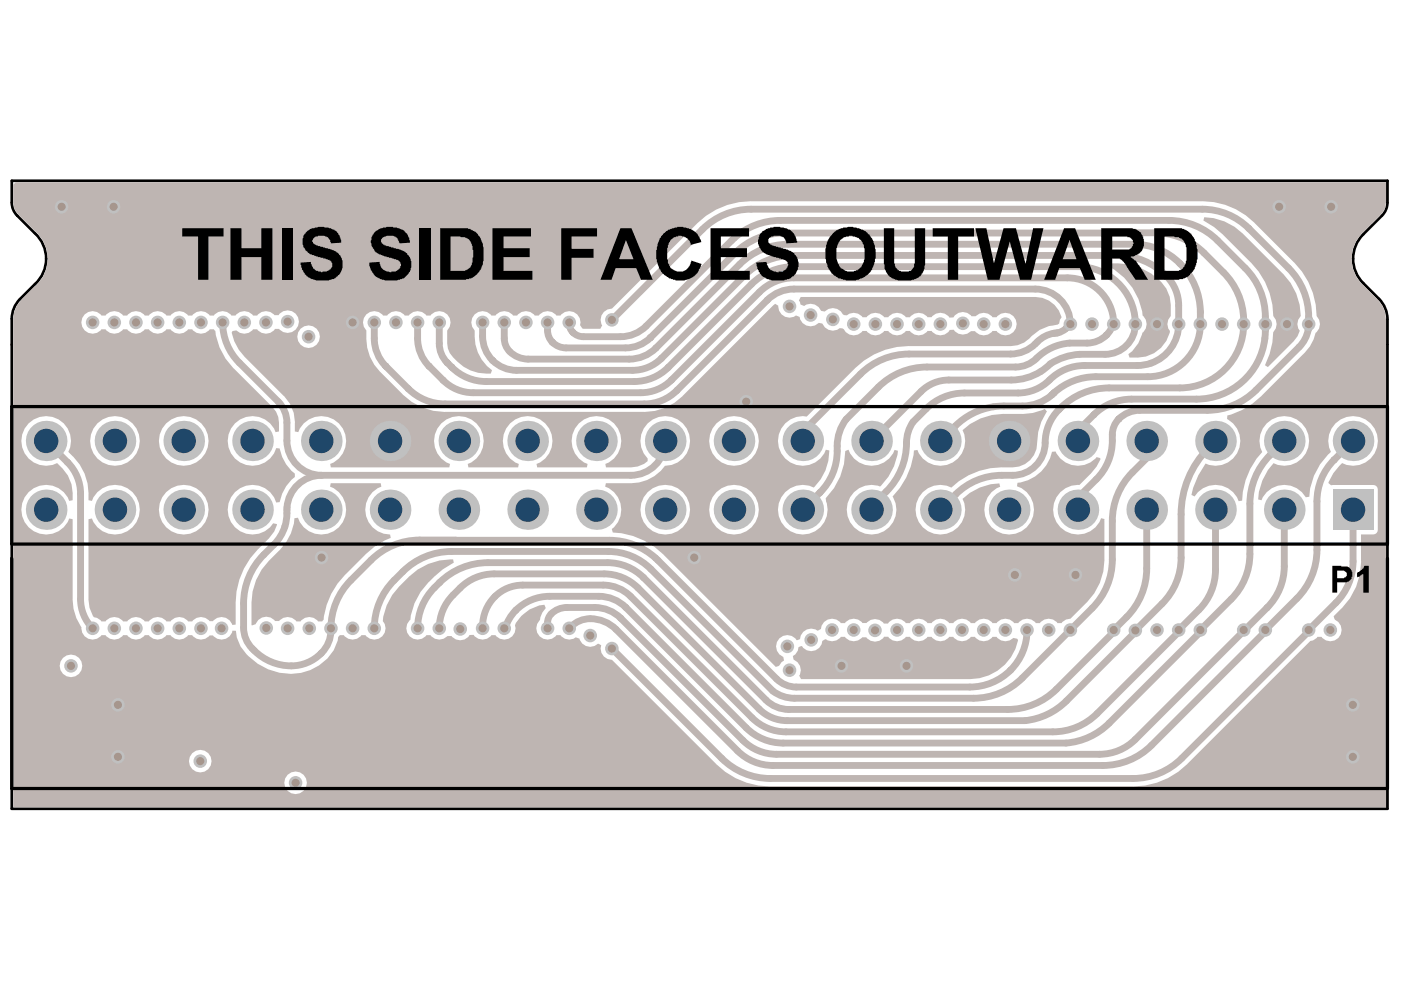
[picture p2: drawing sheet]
<svg xmlns="http://www.w3.org/2000/svg" width="297mm" height="210mm" viewBox="0 0 297 210" stroke-linecap="round" stroke-linejoin="round" font-family="sans-serif">
<path d="M2.5 38.3h291.7v4.6l-.3 1.5-.9 1.3-4 4a7.3 7.3 0 0 0 0 10.3l3.4 3.4 .8 1 .8 1.9 .2 1.4v103.8h-291.7v-103.9l.1-1.3 .8-1.8 .8-1.1 3.2-3.2a7.3 7.3 0 0 0 0-10.7l-3.8-3.8-.8-1.3-.3-1.4z" fill="none" stroke="#000" stroke-width=".57"/>
<g fill="#a6968d">
<circle cx="272.9" cy="68.7" r=".86"/>
<circle cx="271.2" cy="43.8" r=".86"/>
<circle cx="282.2" cy="43.8" r=".86"/>
<circle cx="24.1" cy="43.8" r=".86"/>
<circle cx="13.1" cy="43.8" r=".86"/>
<circle cx="25" cy="149.4" r=".86"/>
<circle cx="25" cy="160.5" r=".86"/>
<circle cx="286.8" cy="160.5" r=".86"/>
<circle cx="286.8" cy="149.4" r=".86"/>
<circle cx="215.2" cy="121.9" r=".86"/>
<circle cx="228" cy="121.9" r=".86"/>
<circle cx="192.2" cy="141.2" r=".86"/>
<circle cx="147.2" cy="118.2" r=".86"/>
<circle cx="245.3" cy="68.7" r=".86"/>
<circle cx="68.2" cy="118.2" r=".86"/>
<circle cx="158.2" cy="85.2" r=".86"/>
<circle cx="74.8" cy="68.4" r=".86"/>
<circle cx="178.4" cy="141.2" r=".86"/>
<circle cx="15" cy="141.2" r=".86"/>
<circle cx="226.9" cy="68.7" r=".86"/>
<circle cx="231.5" cy="68.7" r=".86"/>
<circle cx="236.1" cy="68.7" r=".86"/>
<circle cx="240.7" cy="68.7" r=".86"/>
<circle cx="249.9" cy="68.7" r=".86"/>
<circle cx="254.5" cy="68.7" r=".86"/>
<circle cx="259.1" cy="68.7" r=".86"/>
<circle cx="263.7" cy="68.7" r=".86"/>
<circle cx="268.3" cy="68.7" r=".86"/>
<circle cx="277.5" cy="68.7" r=".86"/>
<circle cx="172" cy="135.7" r=".86"/>
<circle cx="176.4" cy="133.6" r=".86"/>
<circle cx="181" cy="133.6" r=".86"/>
<circle cx="185.5" cy="133.7" r=".86"/>
<circle cx="190.2" cy="133.6" r=".86"/>
<circle cx="194.8" cy="133.6" r=".86"/>
<circle cx="199.4" cy="133.6" r=".86"/>
<circle cx="204" cy="133.6" r=".86"/>
<circle cx="208.6" cy="133.6" r=".86"/>
<circle cx="217.8" cy="133.6" r=".86"/>
<circle cx="213.2" cy="133.6" r=".86"/>
<circle cx="226.9" cy="133.6" r=".86"/>
<circle cx="222.3" cy="133.6" r=".86"/>
<circle cx="240.7" cy="133.7" r=".86"/>
<circle cx="236.1" cy="133.6" r=".86"/>
<circle cx="245.3" cy="133.6" r=".86"/>
<circle cx="249.9" cy="133.6" r=".86"/>
<circle cx="254.5" cy="133.6" r=".86"/>
<circle cx="263.7" cy="133.6" r=".86"/>
<circle cx="268.3" cy="133.6" r=".86"/>
<circle cx="277.5" cy="133.6" r=".86"/>
<circle cx="282.1" cy="133.6" r=".86"/>
<circle cx="120.7" cy="68.4" r=".86"/>
<circle cx="116.1" cy="68.4" r=".86"/>
<circle cx="111.5" cy="68.4" r=".86"/>
<circle cx="106.9" cy="68.4" r=".86"/>
<circle cx="102.3" cy="68.4" r=".86"/>
<circle cx="93.1" cy="68.4" r=".86"/>
<circle cx="88.5" cy="68.4" r=".86"/>
<circle cx="83.9" cy="68.4" r=".86"/>
<circle cx="79.4" cy="68.4" r=".86"/>
<circle cx="61" cy="68.2" r=".86"/>
<circle cx="56.4" cy="68.4" r=".86"/>
<circle cx="51.8" cy="68.4" r=".86"/>
<circle cx="47.2" cy="68.4" r=".86"/>
<circle cx="19.6" cy="68.4" r=".86"/>
<circle cx="24.2" cy="68.4" r=".86"/>
<circle cx="28.8" cy="68.4" r=".86"/>
<circle cx="33.4" cy="68.4" r=".86"/>
<circle cx="38" cy="68.4" r=".86"/>
<circle cx="42.6" cy="68.4" r=".86"/>
<circle cx="120.7" cy="133.2" r=".86"/>
<circle cx="116.1" cy="133.2" r=".86"/>
<circle cx="106.9" cy="133.2" r=".86"/>
<circle cx="102.3" cy="133.2" r=".86"/>
<circle cx="97.6" cy="133.4" r=".86"/>
<circle cx="93.1" cy="133.2" r=".86"/>
<circle cx="88.5" cy="133.2" r=".86"/>
<circle cx="74.8" cy="133.2" r=".86"/>
<circle cx="42.5" cy="161.4" r=".86"/>
<circle cx="79.4" cy="133.2" r=".86"/>
<circle cx="65.6" cy="133.2" r=".86"/>
<circle cx="61" cy="133.2" r=".86"/>
<circle cx="56.5" cy="133.1" r=".86"/>
<circle cx="47" cy="133.2" r=".86"/>
<circle cx="42.6" cy="133.2" r=".86"/>
<circle cx="38" cy="133.2" r=".86"/>
<circle cx="33.4" cy="133.2" r=".86"/>
<circle cx="28.8" cy="133.2" r=".86"/>
<circle cx="24.2" cy="133.2" r=".86"/>
<circle cx="19.6" cy="133.2" r=".86"/>
<circle cx="70.2" cy="133.2" r=".86"/>
<circle cx="166.9" cy="137" r=".86"/>
<circle cx="65.4" cy="71.4" r=".86"/>
<circle cx="167.4" cy="65" r=".86"/>
<circle cx="125.1" cy="134.8" r=".86"/>
<circle cx="167.4" cy="142.1" r=".86"/>
<circle cx="129.7" cy="137.5" r=".86"/>
<circle cx="62.7" cy="166" r=".86"/>
<circle cx="213.2" cy="68.7" r=".86"/>
<circle cx="208.6" cy="68.7" r=".86"/>
<circle cx="204.1" cy="68.5" r=".86"/>
<circle cx="199.4" cy="68.7" r=".86"/>
<circle cx="194.8" cy="68.7" r=".86"/>
<circle cx="190.2" cy="68.7" r=".86"/>
<circle cx="185.6" cy="68.7" r=".86"/>
<circle cx="181" cy="68.7" r=".86"/>
<circle cx="176.6" cy="67.7" r=".86"/>
<circle cx="171.9" cy="66.8" r=".86"/>
<circle cx="129.7" cy="67.8" r=".86"/>
</g>
<g fill="#beb5b2">
<path d="M62.4 109.9l.8-.1a5.2 5.2 0 0 0 8.6 2.1 5.2 5.2 0 0 0-1.8-8.7l.1-.7h10.6l.2 .7a5.2 5.2 0 0 0-3.4 5.8 5.2 5.2 0 0 0 5.2 4.3l.1 .8a14.8 14.8 0 0 0-5.3 3.5l-4.3 4.3a15.6 15.6 0 0 0-4.6 9.5l-.3 .4h-.9a2.3 2.3 0 0 0-3.7 0h-.9a2.31 2.31 0 0 0-3.6-.1h-.9a2.34 2.34 0 0 0-4.1 .6l-.9 .2v-4.6a12.6 12.6 0 0 1 3.8-9.1l2.2-2.1a9.2 9.2 0 0 0 2.7-4.5l.3-1.2z"/>
<path d="M235.3 55.8a13 13 0 0 1 10.8 3.9 6.9 6.9 0 0 1 2.1 5.1v2.2a2.33 2.33 0 0 0-.1 3.2 7 7 0 0 1-7 5.6h-1.6l-.3-.7a7.4 7.4 0 0 0 3-4.5 2.31 2.31 0 0 0 .1-3.7 13.3 13.3 0 0 0-7.2-10.3z"/>
<path d="M169.3 137.2l.7-.2a2.34 2.34 0 0 0 2.6 1 2.34 2.34 0 0 0 1.7-2.1l.8-.4a2.24 2.24 0 0 0 3.2-.5h.8a2.31 2.31 0 0 0 3.7 .1h.9a2.3 2.3 0 0 0 3.7-.1h.9a2.3 2.3 0 0 0 3.7 0h.9a2.3 2.3 0 0 0 3.7 0h.9a2.3 2.3 0 0 0 3.7 0h.9a2.3 2.3 0 0 0 3.7 0h.9a2.3 2.3 0 0 0 3.7 0h.9a2.32 2.32 0 0 0 3.6 .3l.7 .1 .2 .4a10.1 10.1 0 0 1-2.7 5.1 10.4 10.4 0 0 1-7.5 3.1h-35.8l-.4-.7a2.33 2.33 0 0 0-1.1-3.4l-.2-.8 .5-.4 .6-.7z"/>
<path d="M255.3 46.1a11.9 11.9 0 0 1 8.3 3.5l8.4 8.4a12.5 12.5 0 0 1 3.8 9 2.31 2.31 0 0 0-.2 3.1 6.9 6.9 0 0 1-1.8 2.8l-5 4.9-.6-.4a19.3 19.3 0 0 0 1.8-7 2.39 2.39 0 0 0 0-3.4 16.1 16.1 0 0 0-4.8-11.3l-5.9-5.9a15.4 15.4 0 0 0-4.2-3z"/>
<path d="M3.3 38.6h290.6v4.3a3.4 3.4 0 0 1-1.1 2.6l-4 4a7.5 7.5 0 0 0 0 10.7l3.3 3.4a5.8 5.8 0 0 1 1.8 4.1v103.5h-291.1v-103.6a5.9 5.9 0 0 1 2.2-4.5l2.1-2.1a7.6 7.6 0 0 0 3-6.8 7.5 7.5 0 0 0-3-5.5l-3.2-3.2a3.7 3.7 0 0 1-1.1-3.3v-3zM17.9 66.7a2.38 2.38 0 0 0 .1 3.4 2.38 2.38 0 0 0 3.5-.3h.9l.1 .3a2.35 2.35 0 0 0 3.6-.3h.9l.1 .3a2.35 2.35 0 0 0 3.6-.3h.9l.1 .3a2.35 2.35 0 0 0 3.6-.3h.9l.1 .3a2.35 2.35 0 0 0 3.6-.3h.9l.1 .3a2.35 2.35 0 0 0 3.6-.3h.8l.4 .4 .1 .9 .7 2.5 1.3 2.4 1.7 2.1 8.3 8.3a5.8 5.8 0 0 1 1.4 5.1l-.8 .1-.3-.7a5.3 5.3 0 0 0-8.2-1.2 5.3 5.3 0 0 0 .9 8.3 5.3 5.3 0 0 0 7.8-3l.7 .2a8.6 8.6 0 0 0 3.2 5.2v.7l-.7 .6a8.9 8.9 0 0 0-2.5 4.8h-.7l-.5-1.1a5.3 5.3 0 0 0-7.8-1.5 5.3 5.3 0 0 0-.3 8 5.3 5.3 0 0 0 7.9-.9l.8 .1v.2l-.6 1.4-1.1 1.5-2.3 2.2a16 16 0 0 0-4.7 11.5v4.5l-.8 .1a2.34 2.34 0 0 0-4-.8h-.8l-.1-.2a2.35 2.35 0 0 0-3.5 .3h-.9l-.2-.3a2.35 2.35 0 0 0-3.5 .3h-.9l-.2-.3a2.35 2.35 0 0 0-3.5 .3h-.9l-.2-.3a2.35 2.35 0 0 0-3.5 .3h-.9l-.2-.3a2.35 2.35 0 0 0-3.5 .3h-.9l-.9-.8-.7-.1a6.4 6.4 0 0 1-1.1-3.9v-16.9l.7-.2a5.2 5.2 0 0 0 8.1 2.4 5.2 5.2 0 0 0 0-8.4 5.2 5.2 0 0 0-8.1 2.3l-.7-.1v-1.4a10.8 10.8 0 0 0-3.3-7.9l-1-1 .4-.9a5.3 5.3 0 0 0-4.9-6.7 5.3 5.3 0 0 0-5.3 6.4 5.3 5.3 0 0 0 7.4 3.6l1 1a7.9 7.9 0 0 1 2.3 6.9l-.7 .1-.3-.8a5.3 5.3 0 0 0-8.2-1.3 5.3 5.3 0 0 0 .6 8.3 5.3 5.3 0 0 0 7.9-2.5l.7 .2v16.9a10 10 0 0 0 1.9 6 2.35 2.35 0 0 0 1.5 2.4 2.35 2.35 0 0 0 2.7-.7h.9l.1 .2a2.34 2.34 0 0 0 3.6-.2h.9l.1 .2a2.34 2.34 0 0 0 3.6-.2h.9l.1 .2a2.34 2.34 0 0 0 3.6-.2h.9l.1 .2a2.34 2.34 0 0 0 3.6-.2h.9l.1 .2a2.35 2.35 0 0 0 3.5-.2h.8l.1 .2a2.35 2.35 0 0 0 4-1.2h.7l.2 1.4a11.2 11.2 0 0 0 6.7 6.8 11 11 0 0 0 13.9-4l.8-2.1 .1-.8 .3-.3h.9l.2 .2a2.35 2.35 0 0 0 3.5-.2h.9l.2 .2a2.38 2.38 0 0 0 3.3 .1 2.38 2.38 0 0 0 .2-3.3 12 12 0 0 1 3.6-7.5 18.9 18.9 0 0 1 6-4.6 11.6 11.6 0 0 1 5.3-1l.1 .7-2.3 1.4-2 1.7-2.7 3.1-1.3 2.4-.8 2.6-.1 .9-.2 .1a2.38 2.38 0 0 0 .1 3.5 2.38 2.38 0 0 0 3.5-.3h.9l.1 .2a2.38 2.38 0 0 0 3.5 0h.8l.2 .2a2.34 2.34 0 0 0 3.7-.5h.8l.2 .3a2.34 2.34 0 0 0 3.6-.2h.9l.1 .2a2.38 2.38 0 0 0 2.9 .4 2.38 2.38 0 0 0 1.1-2.7l.9-1.5a8.2 8.2 0 0 1 5.3-2.9l.3 .8a4.9 4.9 0 0 0-1.3 2.5 2.38 2.38 0 0 0 .1 3.5 2.38 2.38 0 0 0 3.5-.3h.8l.2 .2a2.3 2.3 0 0 0 3.1 .2l.8 .3v.3a2.39 2.39 0 0 0 3.9 .8l.7 .3a2.36 2.36 0 0 0 2.3 3.1l22 22.1a16.1 16.1 0 0 0 11.5 4.7l76.9 .1a16.1 16.1 0 0 0 11.5-4.8l26.1-26.1 .6-.1 .9-.8h.9l.2 .3a2.39 2.39 0 0 0 3.6-.4 2.39 2.39 0 0 0-1-3.5l-.2-.7 1.7-1.7a13.9 13.9 0 0 0 4.1-10v-5.7h2.6a.94 .94 0 0 0 .9-.9v-8.6l-.3-.7-.6-.3-8.9 .1-.7-.5 .1-.2a11.9 11.9 0 0 1 2.9-4 5.3 5.3 0 0 0 7.5-3.9 5.3 5.3 0 0 0-6-6 5.3 5.3 0 0 0-3.9 7.5l-.6 .5a13.8 13.8 0 0 0-4 9l-.7 .1a5.2 5.2 0 0 0-4.9-2.6 5.2 5.2 0 0 0-4.5 3.3l-.7-.2 .1-1.6 .7-2.4 1.2-2.3 1.2-1.4 .9 .4a5.3 5.3 0 0 0 6.7-5 5.3 5.3 0 0 0-6.4-5.2 5.3 5.3 0 0 0-3.6 7.4 15.6 15.6 0 0 0-4.2 10.3l-.8 .2-.3-.9a5.2 5.2 0 0 0-9-.1l-.7-.4 .4-1.5 1.1-2.6 1.5-2.5a5.3 5.3 0 0 0 6.8-2.5 5.3 5.3 0 0 0-2.2-6.9v-.8l.8-.2a15.8 15.8 0 0 0 6.5-4l9.1-9.1 1.1-1.3 .8-1.5 .4-1.4 .3-.2a2.39 2.39 0 0 0-.1-3.4 16.1 16.1 0 0 0-4.7-11.3l-8.4-8.5a15.5 15.5 0 0 0-11.1-4.5h-95.6a16.1 16.1 0 0 0-11.6 4.7l-18 18a2.36 2.36 0 0 0-2 3.6l-.4 .7h-3.6l-.3-.1-.4-.7a2.35 2.35 0 0 0-1.3-2.7 2.35 2.35 0 0 0-2.9 .7h-.8l-.2-.2a2.35 2.35 0 0 0-3.6 .2h-.8l-.2-.2a2.35 2.35 0 0 0-3.6 .2h-.8l-.2-.2a2.35 2.35 0 0 0-3.5 .2h-.9l-.2-.2a2.4 2.4 0 0 0-3.4 0 2.4 2.4 0 0 0 0 3.4v1.2a8.9 8.9 0 0 0 2.6 6.3l1.1 .9-.2 .7h-1a10.1 10.1 0 0 1-7.7-4.3 9.4 9.4 0 0 1-.6-4.8 2.38 2.38 0 0 0-.1-3.5 2.38 2.38 0 0 0-3.4 .3h-.9l-.2-.2a2.35 2.35 0 0 0-3.5 .2h-.9l-.2-.2a2.35 2.35 0 0 0-3.5 .2h-.9l-.1-.2a2.4 2.4 0 0 0-3.4 0 2.4 2.4 0 0 0 0 3.4v1.7a9.9 9.9 0 0 0 2.9 7l5.3 5.3a12.2 12.2 0 0 0 8.5 3.2h42.2a11.2 11.2 0 0 0 8.1-3.3l19.2-19.2 .5-.4 .6 .4a2.34 2.34 0 0 0 1.2 2.3 2.34 2.34 0 0 0 2.6-.2l.7 .3 .1 .5a2.39 2.39 0 0 0 4 .8l.8 .1a2.36 2.36 0 0 0 3.6 1l.9 .2a2.33 2.33 0 0 0 4 .4h.8l.2 .2a2.35 2.35 0 0 0 3.6-.2h.8l.2 .2a2.35 2.35 0 0 0 3.5-.2h.9l.2 .2a2.35 2.35 0 0 0 3.5-.2h.9l.2 .2a2.34 2.34 0 0 0 3.7-.4l.8-.1 .2 .3a2.39 2.39 0 0 0 3.5 0h.8l.2 .2a2.35 2.35 0 0 0 3.5-.2h.9l.2 .2a2.39 2.39 0 0 0 3.4 0 2.39 2.39 0 0 0-.2-3.5 2.39 2.39 0 0 0-3.4 .4h-.9l-.1-.3a2.39 2.39 0 0 0-3.5 .1h-.8l-.2-.2a2.35 2.35 0 0 0-3.7 .4h-.8l-.2-.3a2.35 2.35 0 0 0-3.6 .3h-.9l-.1-.3a2.35 2.35 0 0 0-3.6 .3h-.9l-.1-.3a2.35 2.35 0 0 0-3.6 .3h-.8l-.2-.3a2.35 2.35 0 0 0-3.6 .3h-.8l-.2-.3a2.32 2.32 0 0 0-3.1-.1l-.9-.3a2.36 2.36 0 0 0-3.8-.5l-.8-.2a2.35 2.35 0 0 0-3.6-1l-.8-.3-.3-.9 .4-.7h49.7a5.7 5.7 0 0 1 5.6 4.3l-.4 .5-.1 .8-1.1 .4a7.2 7.2 0 0 0-5.3 2.8 5.6 5.6 0 0 1-3.9 1.6h-21.6a16.3 16.3 0 0 0-11.5 4.7l-10.2 10.2a5.2 5.2 0 0 0-5.9 4 5.2 5.2 0 0 0 3.6 6.2 5.2 5.2 0 0 0 6.4-3.1l.7 .1v.1a10.6 10.6 0 0 1-3.3 7.8 5.3 5.3 0 0 0-7.5 3.7 5.3 5.3 0 0 0 5.6 6.2 5.3 5.3 0 0 0 4.5-7v-.7l.4-.5a13.7 13.7 0 0 0 3.7-9.5l.7-.2a5.2 5.2 0 0 0 4.9 3.4 5.2 5.2 0 0 0 4.9-3.4l.7 .2-.1 .8a12.6 12.6 0 0 1-3.7 6.8 5.3 5.3 0 0 0-7 4.7 5.3 5.3 0 0 0 6.6 5.3 5.3 5.3 0 0 0 3-7.9 15.8 15.8 0 0 0 4.6-9.8l.7-.1 .3 .7a5.3 5.3 0 0 0 7 2.1 5.3 5.3 0 0 0 2.3-7 12.5 12.5 0 0 1 8.7-3.4h4l2.1-.2 2.6-.9 .5 .6a12 12 0 0 0-2.2 7.3 5.1 5.1 0 0 1-5.1 4.5h-2.3a15.4 15.4 0 0 0-10.7 4.3 5.3 5.3 0 0 0-7.5 3.9 5.3 5.3 0 0 0 5.9 6 5.3 5.3 0 0 0 4-7.5 11.7 11.7 0 0 1 7.8-3.3l.2 .7-.8 .3a5.3 5.3 0 0 0-1.2 8.2 5.3 5.3 0 0 0 8.2-.8 5.3 5.3 0 0 0-2.7-7.8l.1-.7 .7-.1a8.5 8.5 0 0 0 6.6-6.5l.8-.1 .2 .4a5.2 5.2 0 0 0 8.5 .8l.8 .2v.3a18.3 18.3 0 0 1-4.5 5.4 5.2 5.2 0 0 0-5.5 4.5 5.2 5.2 0 0 0 3.9 5.9 5.2 5.2 0 0 0 6.3-3.3l.7 .1v8.6a12.6 12.6 0 0 1-3.8 9.2l-3.4 3.4-1 .2-.9 .7h-.9a2.3 2.3 0 0 0-3.7 0h-.9l-.2-.2a2.35 2.35 0 0 0-3.5 .2h-.9l-.1-.2a2.35 2.35 0 0 0-3.6 .2h-.9l-.1-.2a2.35 2.35 0 0 0-3.6 .2h-.9l-.1-.2a2.35 2.35 0 0 0-3.6 .2h-.9l-.1-.2a2.35 2.35 0 0 0-3.6 .2h-.9l-.1-.2a2.35 2.35 0 0 0-3.6 .2h-.9l-.1-.2a2.34 2.34 0 0 0-3.6 .3h-.9l-.2-.2a2.36 2.36 0 0 0-3.5 .1h-.8l-.2-.2a2.35 2.35 0 0 0-3.6 .2h-.8l-.2-.2a2.37 2.37 0 0 0-2.5-.6 2.37 2.37 0 0 0-1.5 2l-.8 .4a2.33 2.33 0 0 0-3.7 1.8l-.7 .2a2.38 2.38 0 0 0-3.9-.1 2.38 2.38 0 0 0 1.1 3.7l.1 .7-.5 .4-.5 .7-.7 .3-23.8-23.8a18.4 18.4 0 0 0-9-4.5l-1.8-.2-.2-.7a5.2 5.2 0 0 0-1.4-9l.2-.7h5.3a9 9 0 0 0 7.2-3.7 5.3 5.3 0 0 0 5.1-6.7 5.3 5.3 0 0 0-7.7-3.2 5.3 5.3 0 0 0-1.1 8.3v.6l-.7 .6-1.4 .5-1.4 .2h-5.3l-.2-.7 .8-.3a5.3 5.3 0 0 0 1.3-8.2 5.3 5.3 0 0 0-8.2 .6 5.3 5.3 0 0 0 2.4 7.9l-.2 .7h-10.5l-.1-.7 .7-.3a5.3 5.3 0 0 0 1.3-8.2 5.3 5.3 0 0 0-8.2 .6 5.3 5.3 0 0 0 2.4 7.9l-.2 .7h-10.5l-.1-.7 .7-.3a5.3 5.3 0 0 0 1.3-8.2 5.3 5.3 0 0 0-8.2 .6 5.3 5.3 0 0 0 2.4 7.9l-.1 .7h-25.2l-.1-.7 .8-.3a5.3 5.3 0 0 0 .8-8.6 5.3 5.3 0 0 0-8.4 2.1l-.7-.1v-1.9a7.5 7.5 0 0 0-2.3-5.6l-8.3-8.3-1.3-1.5-.9-1.8-.6-1.9 .2-.3 .8-.1a2.35 2.35 0 0 0 3.6-.3h.8l.2 .3a2.34 2.34 0 0 0 3.6-.4h.9l.1 .2a2.39 2.39 0 0 0 3.5-.1 2.39 2.39 0 0 0-.3-3.4 2.39 2.39 0 0 0-3.4 .4h-.9l-.1-.1a2.35 2.35 0 0 0-3.6 .2h-.8l-.2-.2a2.35 2.35 0 0 0-3.6 .2h-.8l-.2-.2a2.35 2.35 0 0 0-3.6 .2h-.8l-.2-.2a2.35 2.35 0 0 0-3.5 .2h-.9l-.2-.2a2.35 2.35 0 0 0-3.5 .2h-.9l-.2-.2a2.35 2.35 0 0 0-3.5 .2h-.9l-.2-.2a2.35 2.35 0 0 0-3.5 .2h-.9l-.2-.2a2.35 2.35 0 0 0-3.5 .2h-.9l-.2-.2a2.4 2.4 0 0 0-3.4 0zM63 71.4a2.4 2.4 0 0 0 4.8 0 2.4 2.4 0 0 0-4.8 0zM150.4 93.5a5.3 5.3 0 0 0 10.5 0 5.3 5.3 0 0 0-10.5 0zM33.7 93.5a5.3 5.3 0 0 0 10.5 0 5.3 5.3 0 0 0-10.5 0zM19.1 93.5a5.3 5.3 0 0 0 10.5 0 5.3 5.3 0 0 0-10.5 0zM150.4 108.1a5.3 5.3 0 0 0 10.5 0 5.3 5.3 0 0 0-10.5 0zM135.8 108.1a5.3 5.3 0 0 0 10.5 0 5.3 5.3 0 0 0-10.5 0zM33.7 108.1a5.3 5.3 0 0 0 10.5 0 5.3 5.3 0 0 0-10.5 0zM12.6 141.2a2.4 2.4 0 0 0 4.8 0 2.4 2.4 0 0 0-4.8 0zM40.1 161.4a2.4 2.4 0 0 0 4.8 0 2.4 2.4 0 0 0-4.8 0zM60.3 166a2.4 2.4 0 0 0 4.8 0 2.4 2.4 0 0 0-4.8 0z"/>
</g>
<g fill="none" stroke="#beb5b2" stroke-width="1.5">
<path d="M155.1 51l-1.5 1.5M250.1 55.8l.1 .1M81.8 77.7h.1M94.8 76.9l1 1M95.8 77.9h.1M120.7 68.4v.2M137.9 71.6h.1M226.8 72.7h3.7M249.9 64.8v3.9M254.5 66.2v1.6M177.5 94.6v1M196.4 86.7l-2.8 2.7"/>
<path d="M212.8 86.1h4M224.8 86.5l-.3 .3M237.2 88.8h.1M243.1 97.1l-3 3.1M60.8 108.1v.7M78.7 118.8l-4.3 4.2M184.8 107.3v.8M212.4 100.8h2.3M53.5 137.5l.4 .4M68.2 138.4l-.2 .2M70.2 133.2v.4M85.4 121.2l-1.8 1.8"/>
<path d="M97.6 124.7l-1.5 1.5M102.3 132.8v.4M121 132.9l-.3 .3M217.8 133.6h.1M238.9 130.8l-2.8 2.8v.4M240.7 133.7l.2 .1M254.2 129.3l-4.3 4.3v.4M254.5 133.6v.4"/>
</g>
<circle cx="263.7" cy="133.8" r=".73" fill="#beb5b2"/>
<path d="M263.7 133.8h.1" fill="none" stroke="#beb5b2" stroke-width="1.5"/>
<circle cx="263.7" cy="133.8" r=".73" fill="#beb5b2"/>
<g fill="none" stroke="#beb5b2" stroke-width="1.5">
<path d="M153.6 52.5l-16.6 16.6a7.7 7.7 0 0 1-5.4 2.3h-8.4l-.9-.4-.8-.5M155.1 51a14.6 14.6 0 0 1 10.3-4.3h82.4a14.6 14.6 0 0 1 10.4 4.3l5.8 5.8a14.6 14.6 0 0 1 4.3 10.4v2.8a14.6 14.6 0 0 1-14.6 14.6h-13.8a11.3 11.3 0 0 0-8 3.3M240 49.4h5a14.6 14.6 0 0 1 10.3 4.2l4.1 4.2a14.6 14.6 0 0 1 4.3 9.8M240 49.4h-73.9a14.6 14.6 0 0 0-10.3 4.3l-17.9 17.9M247.3 58.5a14.6 14.6 0 0 0-10.4-4.3h-68.8a14.6 14.6 0 0 0-10.3 4.2l-17.6 17.6a8.7 8.7 0 0 1-6.1 2.5h-24.6a7.2 7.2 0 0 1-5.1-2.1M247.3 58.5h.1M247.3 58.5a8.8 8.8 0 0 1 2.6 6.3M250.1 55.8a13.6 13.6 0 0 0-9.7-4h-73.3a14.6 14.6 0 0 0-10.3 4.3l-17.7 17.7M250.2 55.9a14.6 14.6 0 0 1 4.3 10.3M264.8 48.4h.1M264.8 48.4a13.9 13.9 0 0 0-9.9-4h-95.6a14.6 14.6 0 0 0-10.4 4.2l-19.2 19.2M264.8 48.4l8.4 8.4a14.7 14.7 0 0 1 4.3 11.1l.1-.2-.2 2.2"/>
<path d="M47.2 68.4a12.1 12.1 0 0 0 3.5 8.5l8.3 8.3 .9 1.1 .6 1.2 .3 1.4v4.5a7.4 7.4 0 0 0 1.2 4 7.3 7.3 0 0 0 6.2 3.4M79.4 68.4a15.7 15.7 0 0 0 .3 5.8l.3 .7a8.4 8.4 0 0 0 1.8 2.7M81.8 77.7h.1M81.8 77.7l4.8 4.7M88.5 68.4a15.7 15.7 0 0 0 .4 5.8l1 2.2 1.1 1.3M91 77.7h.1M91 77.7l3 2.9M93.1 68.4v4.4a5.8 5.8 0 0 0 1.7 4.1M94.8 76.9h.1M95.8 77.9h.1M95.8 77.9a10.3 10.3 0 0 0 7.3 3h31.4a10.2 10.2 0 0 0 7.2-3M102.3 68.4a13.6 13.6 0 0 0 .3 5l.9 1.9 .9 1.1"/>
<path d="M104.4 76.4h.1M106.9 68.4v3.3a4.7 4.7 0 0 0 5.1 4.4h21.4a8 8 0 0 0 5.7-2.3M116.1 68.4a5.7 5.7 0 0 0 .5 3.4l.5 .8M117.1 72.6h.1M120.7 68.6l.1 .8 .7 1.1M121.5 70.5h.1M137.9 71.6a7.5 7.5 0 0 1-5.3 2.2l-13.1-.1-1.5-.5-.9-.6M137.9 71.6h.1M139.1 73.8h.1M141.7 77.9h.1M162.7 63.6l-19.2 19.2M162.7 63.6a8 8 0 0 1 5.6-2.3h51.2a7.4 7.4 0 0 1 7.4 7.4l-.9 .9"/>
<path d="M162.7 63.6h.1M226 69.6a4.7 4.7 0 0 1-3.1 1.2 8 8 0 0 0-3.9 2.6l-1.9 1.1-2.1 .5-22.3 .1a14.6 14.6 0 0 0-10.3 4.2l-13 13.1M226 69.6h.1M226.8 72.7a11.6 11.6 0 0 0-7.6 3.8l-1.8 1-1.4 .3h-19.5a14.6 14.6 0 0 0-10.3 4.3l-6.8 6.8a9.4 9.4 0 0 0-1.9 5.7M234.6 71l-1.6 1.2-1.2 .4-1.3 .1M234.6 71h.1M236.1 68.4l-.6 1.4-.9 1.2M236.1 68.4v.3M236.1 68.4a9.8 9.8 0 0 0-9.8-9.5h-58a10.3 10.3 0 0 0-7.3 3l-18.6 18.7M240.7 68.1a12.2 12.2 0 0 0-12.2-11.6h-60.2a12.7 12.7 0 0 0-9 3.8l-17.6 17.6M240.7 68.7a6.4 6.4 0 0 1-6.4 6.4h-5.4a12.1 12.1 0 0 0-7.8 3.4 11.7 11.7 0 0 1-6.7 2.1h-13.2a8.3 8.3 0 0 0-5.9 2.4l-10.5 10.5M249.9 68.7a8.8 8.8 0 0 1-8.8 8.8h-11.2a10.9 10.9 0 0 0-8 3.6 9.4 9.4 0 0 1-6 2.2h-11.4a11.5 11.5 0 0 0-8.1 3.4"/>
<path d="M254.5 68.7a11.2 11.2 0 0 1-11.2 11.2h-11a13.2 13.2 0 0 0-8.8 3.3M263.7 68.7a13.5 13.5 0 0 1-13.6 13.5h-15a14.6 14.6 0 0 0-10.3 4.3M277.4 69.9l-.6 1.7-.9 1.5-9.6 9.6a14.6 14.6 0 0 1-10.3 4.3h-15.1l-2 .6-1.7 1.2M277.5 68.7l-.1 1.2M9.8 93.5l4.5 4.5M14.3 98h.1M14.3 98a9.4 9.4 0 0 1 2.8 6.7v22.3a8.7 8.7 0 0 0 2.5 6.2M86.6 82.4h.1M86.6 82.4a11.1 11.1 0 0 0 7.8 3.2h42.2a9.8 9.8 0 0 0 6.9-2.8M94 80.6h.1M141 93.5a7.3 7.3 0 0 1-7.2 7.3h-65.6M142.4 80.6a9.2 9.2 0 0 1-6.5 2.7h-35.6a9 9 0 0 1-6.3-2.7"/>
<path d="M142.4 80.6h.1M143.5 82.8h.1M170.3 93.3l-.1 .2M177.5 95.6a12.4 12.4 0 0 1-3.6 8.8M193.6 89.4a8.6 8.6 0 0 0-1.4 5.5 14.6 14.6 0 0 1-4.3 9.3l-3.1 3.1M212.8 86.1a14.6 14.6 0 0 0-10.3 4.3l-3.1 3.1M223 83.7a9.4 9.4 0 0 1-6.2 2.4M223.5 83.2l-.5 .5M224.5 86.8a10.7 10.7 0 0 0-3 8.1 6.9 6.9 0 0 1-6.8 5.9M224.5 86.8h.1M231.9 87.9l-3.4 3.4v2.2M231.9 87.9h.1"/>
<path d="M237.2 88.8a5.3 5.3 0 0 0-1.4 4.6 11.6 11.6 0 0 1-3.4 8.2l-3.9 3.9v2.6M237.2 88.8h.1M243.1 93.5v3.6M256.2 95a19.9 19.9 0 0 0-5.8 14v9.3a13.8 13.8 0 0 1-4 9.7l-5.7 5.7M272.3 93.5a27.2 27.2 0 0 0-5 5.4 14.6 14.6 0 0 0-2.3 7.9v10.7a13.5 13.5 0 0 1-4 9.5l-6.5 6.6M282.9 97.5a12.4 12.4 0 0 0-3.7 8.8v10.3a14.6 14.6 0 0 1-4.3 10.3l-6.6 6.7v.2l-24.2 24.2a14.6 14.6 0 0 1-10.3 4.3h-69.9a10.6 10.6 0 0 1-7.5-3.1l-25.8-25.7a6.9 6.9 0 0 0-9.6-.6M282.9 97.5h.1M286.9 93.5l-4 4M60.8 108.8a9.4 9.4 0 0 1-2.7 6.7 18.1 18.1 0 0 0-5.5 7.3l-.6 2a30.1 30.1 0 0 0-.4 8.3l.2 1.4 .5 1.3 1.2 1.7M68.2 100.8a7.3 7.3 0 0 0-7.4 7.3M96.6 114.5h32.6a14.6 14.6 0 0 1 10.3 4.3l25.1 25.1 1.1 .9 1.2 .5 1.9 .4h36.8a12.2 12.2 0 0 0 8.6-3.6M96.6 114.5h-7.6a14.6 14.6 0 0 0-10.3 4.3"/>
<path d="M173.9 104.4l-3.7 3.7M173.9 104.4h.1M212.4 100.8a13.8 13.8 0 0 0-9.8 4l-3.2 3.3M240.1 100.2a14.6 14.6 0 0 0-4.3 10.3v8.1a14.6 14.6 0 0 1-4.2 10.3l-14.9 14.9a14.6 14.6 0 0 1-10.3 4.2h-38l-1.4-.1-1.3-.4-1.8-1-25.9-25.8a12.8 12.8 0 0 0-9-3.8h-33.3a14.6 14.6 0 0 0-10.3 4.3M243.1 108.1v12.4a14.6 14.6 0 0 1-4.2 10.3M257.7 108.1v12.7a12 12 0 0 1-3.5 8.5M272.3 108.1v12a12.4 12.4 0 0 1-3.6 8.7l-28 28a10.7 10.7 0 0 1-7.6 3.1h-68.5a10.1 10.1 0 0 1-7.1-2.9M286.9 108.1v10.9a12.4 12.4 0 0 1-3.7 8.8l-5.7 5.8v.3l-27 26.9a14.6 14.6 0 0 1-10.3 4.3h-76.9a14.6 14.6 0 0 1-10.3-4.3l-23.3-23.3M53.9 137.9a10 10 0 0 0 14.1 .7M70.2 133.6a6.8 6.8 0 0 1-2 4.8M74.4 123a14.4 14.4 0 0 0-4.2 10.2M83.6 123a14.4 14.4 0 0 0-4.2 10.2"/>
<path d="M96.1 126.2a10 10 0 0 0-3 7M97.6 124.6a10.2 10.2 0 0 1 7.2-2.9h23.3a10.2 10.2 0 0 1 7.2 2.9l25.7 25.7a8.4 8.4 0 0 0 5.9 2.5h50.4a14.6 14.6 0 0 0 8.8-4.2l14.8-14.8M102.3 132.8a8.6 8.6 0 0 1 8.5-8.7h17.1a8.2 8.2 0 0 1 5.8 2.4l25.8 25.7a10.1 10.1 0 0 0 7.1 3h56.6a13.3 13.3 0 0 0 9.4-3.9l17.3-17.3M109.4 129.4l-1.3 1.5-1 2.4M109.4 129.4h.1M131.6 131.1h.1M131.6 131.1a7.8 7.8 0 0 0-5.5-2.3h-6a3.7 3.7 0 0 0-4 4.4M131.6 131.1l25.9 25.9M132.7 128.8h.1M132.7 128.8a8.1 8.1 0 0 0-5.7-2.4h-10.5a10.1 10.1 0 0 0-7.1 3M132.7 128.8l25.5 25.5a11.1 11.1 0 0 0 7.8 3.2h60a14.6 14.6 0 0 0 9.2-4.2l19.3-19.3M136.4 122.5a10.8 10.8 0 0 0-7.6-3.2h-25.3a15.7 15.7 0 0 0-14.6 11.1l-.4 2.8"/>
<path d="M136.4 122.5h.1M136.4 122.5l26 25.9a6.9 6.9 0 0 0 4.9 2h46.4a14.6 14.6 0 0 0 10.3-4.3l12.1-12.1M217.8 133.6a12 12 0 0 1-3.5 8.5M263.7 133.6v.2M214.3 142.1h-.1"/>
</g>
<circle cx="272.9" cy="68.7" r="1.44" fill="#c0c0c0"/>
<circle cx="272.9" cy="68.7" r=".86" fill="#a6968d"/>
<circle cx="271.2" cy="43.8" r="1.44" fill="#c0c0c0"/>
<circle cx="271.2" cy="43.8" r=".86" fill="#a6968d"/>
<circle cx="282.2" cy="43.8" r="1.44" fill="#c0c0c0"/>
<circle cx="282.2" cy="43.8" r=".86" fill="#a6968d"/>
<circle cx="24.1" cy="43.8" r="1.44" fill="#c0c0c0"/>
<circle cx="24.1" cy="43.8" r=".86" fill="#a6968d"/>
<circle cx="13.1" cy="43.8" r="1.44" fill="#c0c0c0"/>
<circle cx="13.1" cy="43.8" r=".86" fill="#a6968d"/>
<circle cx="25" cy="149.4" r="1.44" fill="#c0c0c0"/>
<circle cx="25" cy="149.4" r=".86" fill="#a6968d"/>
<circle cx="25" cy="160.5" r="1.44" fill="#c0c0c0"/>
<circle cx="25" cy="160.5" r=".86" fill="#a6968d"/>
<circle cx="286.8" cy="160.5" r="1.44" fill="#c0c0c0"/>
<circle cx="286.8" cy="160.5" r=".86" fill="#a6968d"/>
<circle cx="286.8" cy="149.4" r="1.44" fill="#c0c0c0"/>
<circle cx="286.8" cy="149.4" r=".86" fill="#a6968d"/>
<circle cx="215.2" cy="121.9" r="1.44" fill="#c0c0c0"/>
<circle cx="215.2" cy="121.9" r=".86" fill="#a6968d"/>
<circle cx="228" cy="121.9" r="1.44" fill="#c0c0c0"/>
<circle cx="228" cy="121.9" r=".86" fill="#a6968d"/>
<circle cx="192.2" cy="141.2" r="1.44" fill="#c0c0c0"/>
<circle cx="192.2" cy="141.2" r=".86" fill="#a6968d"/>
<circle cx="147.2" cy="118.2" r="1.44" fill="#c0c0c0"/>
<circle cx="147.2" cy="118.2" r=".86" fill="#a6968d"/>
<circle cx="245.3" cy="68.7" r="1.44" fill="#c0c0c0"/>
<circle cx="245.3" cy="68.7" r=".86" fill="#a6968d"/>
<circle cx="68.2" cy="118.2" r="1.44" fill="#c0c0c0"/>
<circle cx="68.2" cy="118.2" r=".86" fill="#a6968d"/>
<circle cx="158.2" cy="85.2" r="1.44" fill="#c0c0c0"/>
<circle cx="158.2" cy="85.2" r=".86" fill="#a6968d"/>
<circle cx="74.8" cy="68.4" r="1.44" fill="#c0c0c0"/>
<circle cx="74.8" cy="68.4" r=".86" fill="#a6968d"/>
<circle cx="178.4" cy="141.2" r="1.44" fill="#c0c0c0"/>
<circle cx="178.4" cy="141.2" r=".86" fill="#a6968d"/>
<circle cx="15" cy="141.2" r="1.44" fill="#c0c0c0"/>
<circle cx="15" cy="141.2" r=".86" fill="#a6968d"/>
<circle cx="226.9" cy="68.7" r="1.44" fill="#c0c0c0"/>
<circle cx="226.9" cy="68.7" r=".86" fill="#a6968d"/>
<circle cx="231.5" cy="68.7" r="1.44" fill="#c0c0c0"/>
<circle cx="231.5" cy="68.7" r=".86" fill="#a6968d"/>
<circle cx="236.1" cy="68.7" r="1.44" fill="#c0c0c0"/>
<circle cx="236.1" cy="68.7" r=".86" fill="#a6968d"/>
<circle cx="240.7" cy="68.7" r="1.44" fill="#c0c0c0"/>
<circle cx="240.7" cy="68.7" r=".86" fill="#a6968d"/>
<circle cx="249.9" cy="68.7" r="1.44" fill="#c0c0c0"/>
<circle cx="249.9" cy="68.7" r=".86" fill="#a6968d"/>
<circle cx="254.5" cy="68.7" r="1.44" fill="#c0c0c0"/>
<circle cx="254.5" cy="68.7" r=".86" fill="#a6968d"/>
<circle cx="259.1" cy="68.7" r="1.44" fill="#c0c0c0"/>
<circle cx="259.1" cy="68.7" r=".86" fill="#a6968d"/>
<circle cx="263.7" cy="68.7" r="1.44" fill="#c0c0c0"/>
<circle cx="263.7" cy="68.7" r=".86" fill="#a6968d"/>
<circle cx="268.3" cy="68.7" r="1.44" fill="#c0c0c0"/>
<circle cx="268.3" cy="68.7" r=".86" fill="#a6968d"/>
<circle cx="277.5" cy="68.7" r="1.44" fill="#c0c0c0"/>
<circle cx="277.5" cy="68.7" r=".86" fill="#a6968d"/>
<circle cx="172" cy="135.7" r="1.44" fill="#c0c0c0"/>
<circle cx="172" cy="135.7" r=".86" fill="#a6968d"/>
<circle cx="176.4" cy="133.6" r="1.44" fill="#c0c0c0"/>
<circle cx="176.4" cy="133.6" r=".86" fill="#a6968d"/>
<circle cx="181" cy="133.6" r="1.44" fill="#c0c0c0"/>
<circle cx="181" cy="133.6" r=".86" fill="#a6968d"/>
<circle cx="185.5" cy="133.6" r="1.44" fill="#c0c0c0"/>
<circle cx="185.5" cy="133.7" r=".86" fill="#a6968d"/>
<circle cx="190.2" cy="133.6" r="1.44" fill="#c0c0c0"/>
<circle cx="190.2" cy="133.6" r=".86" fill="#a6968d"/>
<circle cx="194.8" cy="133.6" r="1.44" fill="#c0c0c0"/>
<circle cx="194.8" cy="133.6" r=".86" fill="#a6968d"/>
<circle cx="199.4" cy="133.6" r="1.44" fill="#c0c0c0"/>
<circle cx="199.4" cy="133.6" r=".86" fill="#a6968d"/>
<circle cx="204" cy="133.6" r="1.44" fill="#c0c0c0"/>
<circle cx="204" cy="133.6" r=".86" fill="#a6968d"/>
<circle cx="208.6" cy="133.6" r="1.44" fill="#c0c0c0"/>
<circle cx="208.6" cy="133.6" r=".86" fill="#a6968d"/>
<circle cx="217.8" cy="133.6" r="1.44" fill="#c0c0c0"/>
<circle cx="217.8" cy="133.6" r=".86" fill="#a6968d"/>
<circle cx="213.2" cy="133.6" r="1.44" fill="#c0c0c0"/>
<circle cx="213.2" cy="133.6" r=".86" fill="#a6968d"/>
<circle cx="226.9" cy="133.6" r="1.44" fill="#c0c0c0"/>
<circle cx="226.9" cy="133.6" r=".86" fill="#a6968d"/>
<circle cx="222.3" cy="133.6" r="1.44" fill="#c0c0c0"/>
<circle cx="222.3" cy="133.6" r=".86" fill="#a6968d"/>
<circle cx="240.7" cy="133.7" r="1.44" fill="#c0c0c0"/>
<circle cx="240.7" cy="133.7" r=".86" fill="#a6968d"/>
<circle cx="236.1" cy="133.6" r="1.44" fill="#c0c0c0"/>
<circle cx="236.1" cy="133.6" r=".86" fill="#a6968d"/>
<circle cx="245.3" cy="133.6" r="1.44" fill="#c0c0c0"/>
<circle cx="245.3" cy="133.6" r=".86" fill="#a6968d"/>
<circle cx="249.9" cy="133.6" r="1.44" fill="#c0c0c0"/>
<circle cx="249.9" cy="133.6" r=".86" fill="#a6968d"/>
<circle cx="254.5" cy="133.6" r="1.44" fill="#c0c0c0"/>
<circle cx="254.5" cy="133.6" r=".86" fill="#a6968d"/>
<circle cx="263.7" cy="133.6" r="1.44" fill="#c0c0c0"/>
<circle cx="263.7" cy="133.6" r=".86" fill="#a6968d"/>
<circle cx="268.3" cy="133.6" r="1.44" fill="#c0c0c0"/>
<circle cx="268.3" cy="133.6" r=".86" fill="#a6968d"/>
<circle cx="277.5" cy="133.6" r="1.44" fill="#c0c0c0"/>
<circle cx="277.5" cy="133.6" r=".86" fill="#a6968d"/>
<circle cx="282.1" cy="133.6" r="1.44" fill="#c0c0c0"/>
<circle cx="282.1" cy="133.6" r=".86" fill="#a6968d"/>
<circle cx="120.7" cy="68.4" r="1.44" fill="#c0c0c0"/>
<circle cx="120.7" cy="68.4" r=".86" fill="#a6968d"/>
<circle cx="116.1" cy="68.4" r="1.44" fill="#c0c0c0"/>
<circle cx="116.1" cy="68.4" r=".86" fill="#a6968d"/>
<circle cx="111.5" cy="68.4" r="1.44" fill="#c0c0c0"/>
<circle cx="111.5" cy="68.4" r=".86" fill="#a6968d"/>
<circle cx="106.9" cy="68.4" r="1.44" fill="#c0c0c0"/>
<circle cx="106.9" cy="68.4" r=".86" fill="#a6968d"/>
<circle cx="102.3" cy="68.4" r="1.44" fill="#c0c0c0"/>
<circle cx="102.3" cy="68.4" r=".86" fill="#a6968d"/>
<circle cx="93.1" cy="68.4" r="1.44" fill="#c0c0c0"/>
<circle cx="93.1" cy="68.4" r=".86" fill="#a6968d"/>
<circle cx="88.5" cy="68.4" r="1.44" fill="#c0c0c0"/>
<circle cx="88.5" cy="68.4" r=".86" fill="#a6968d"/>
<circle cx="83.9" cy="68.4" r="1.44" fill="#c0c0c0"/>
<circle cx="83.9" cy="68.4" r=".86" fill="#a6968d"/>
<circle cx="79.4" cy="68.4" r="1.44" fill="#c0c0c0"/>
<circle cx="79.4" cy="68.4" r=".86" fill="#a6968d"/>
<circle cx="61" cy="68.2" r="1.44" fill="#c0c0c0"/>
<circle cx="61" cy="68.2" r=".86" fill="#a6968d"/>
<circle cx="56.4" cy="68.4" r="1.44" fill="#c0c0c0"/>
<circle cx="56.4" cy="68.4" r=".86" fill="#a6968d"/>
<circle cx="51.8" cy="68.4" r="1.44" fill="#c0c0c0"/>
<circle cx="51.8" cy="68.4" r=".86" fill="#a6968d"/>
<circle cx="47.2" cy="68.4" r="1.44" fill="#c0c0c0"/>
<circle cx="47.2" cy="68.4" r=".86" fill="#a6968d"/>
<circle cx="19.6" cy="68.4" r="1.44" fill="#c0c0c0"/>
<circle cx="19.6" cy="68.4" r=".86" fill="#a6968d"/>
<circle cx="24.2" cy="68.4" r="1.44" fill="#c0c0c0"/>
<circle cx="24.2" cy="68.4" r=".86" fill="#a6968d"/>
<circle cx="28.8" cy="68.4" r="1.44" fill="#c0c0c0"/>
<circle cx="28.8" cy="68.4" r=".86" fill="#a6968d"/>
<circle cx="33.4" cy="68.4" r="1.44" fill="#c0c0c0"/>
<circle cx="33.4" cy="68.4" r=".86" fill="#a6968d"/>
<circle cx="38" cy="68.4" r="1.44" fill="#c0c0c0"/>
<circle cx="38" cy="68.4" r=".86" fill="#a6968d"/>
<circle cx="42.6" cy="68.4" r="1.44" fill="#c0c0c0"/>
<circle cx="42.6" cy="68.4" r=".86" fill="#a6968d"/>
<circle cx="120.7" cy="133.2" r="1.44" fill="#c0c0c0"/>
<circle cx="120.7" cy="133.2" r=".86" fill="#a6968d"/>
<circle cx="116.1" cy="133.2" r="1.44" fill="#c0c0c0"/>
<circle cx="116.1" cy="133.2" r=".86" fill="#a6968d"/>
<circle cx="106.9" cy="133.2" r="1.44" fill="#c0c0c0"/>
<circle cx="106.9" cy="133.2" r=".86" fill="#a6968d"/>
<circle cx="102.3" cy="133.2" r="1.44" fill="#c0c0c0"/>
<circle cx="102.3" cy="133.2" r=".86" fill="#a6968d"/>
<circle cx="97.6" cy="133.4" r="1.44" fill="#c0c0c0"/>
<circle cx="97.6" cy="133.4" r=".86" fill="#a6968d"/>
<circle cx="93.1" cy="133.2" r="1.44" fill="#c0c0c0"/>
<circle cx="93.1" cy="133.2" r=".86" fill="#a6968d"/>
<circle cx="88.5" cy="133.2" r="1.44" fill="#c0c0c0"/>
<circle cx="88.5" cy="133.2" r=".86" fill="#a6968d"/>
<circle cx="74.8" cy="133.2" r="1.44" fill="#c0c0c0"/>
<circle cx="74.8" cy="133.2" r=".86" fill="#a6968d"/>
<circle cx="42.5" cy="161.4" r="1.44" fill="#c0c0c0"/>
<circle cx="42.5" cy="161.4" r=".86" fill="#a6968d"/>
<circle cx="79.4" cy="133.2" r="1.44" fill="#c0c0c0"/>
<circle cx="79.4" cy="133.2" r=".86" fill="#a6968d"/>
<circle cx="65.6" cy="133.2" r="1.44" fill="#c0c0c0"/>
<circle cx="65.6" cy="133.2" r=".86" fill="#a6968d"/>
<circle cx="61" cy="133.2" r="1.44" fill="#c0c0c0"/>
<circle cx="61" cy="133.2" r=".86" fill="#a6968d"/>
<circle cx="56.5" cy="133.1" r="1.44" fill="#c0c0c0"/>
<circle cx="56.5" cy="133.1" r=".86" fill="#a6968d"/>
<circle cx="47" cy="133.2" r="1.44" fill="#c0c0c0"/>
<circle cx="47" cy="133.2" r=".86" fill="#a6968d"/>
<circle cx="42.6" cy="133.2" r="1.44" fill="#c0c0c0"/>
<circle cx="42.6" cy="133.2" r=".86" fill="#a6968d"/>
<circle cx="38" cy="133.2" r="1.44" fill="#c0c0c0"/>
<circle cx="38" cy="133.2" r=".86" fill="#a6968d"/>
<circle cx="33.4" cy="133.2" r="1.44" fill="#c0c0c0"/>
<circle cx="33.4" cy="133.2" r=".86" fill="#a6968d"/>
<circle cx="28.8" cy="133.2" r="1.44" fill="#c0c0c0"/>
<circle cx="28.8" cy="133.2" r=".86" fill="#a6968d"/>
<circle cx="24.2" cy="133.2" r="1.44" fill="#c0c0c0"/>
<circle cx="24.2" cy="133.2" r=".86" fill="#a6968d"/>
<circle cx="19.6" cy="133.2" r="1.44" fill="#c0c0c0"/>
<circle cx="19.6" cy="133.2" r=".86" fill="#a6968d"/>
<circle cx="70.2" cy="133.2" r="1.44" fill="#c0c0c0"/>
<circle cx="70.2" cy="133.2" r=".86" fill="#a6968d"/>
<circle cx="166.9" cy="137" r="1.44" fill="#c0c0c0"/>
<circle cx="166.9" cy="137" r=".86" fill="#a6968d"/>
<circle cx="65.4" cy="71.4" r="1.44" fill="#c0c0c0"/>
<circle cx="65.4" cy="71.4" r=".86" fill="#a6968d"/>
<circle cx="167.4" cy="65" r="1.44" fill="#c0c0c0"/>
<circle cx="167.4" cy="65" r=".86" fill="#a6968d"/>
<circle cx="125.1" cy="134.8" r="1.44" fill="#c0c0c0"/>
<circle cx="125.1" cy="134.8" r=".86" fill="#a6968d"/>
<circle cx="167.4" cy="142.1" r="1.44" fill="#c0c0c0"/>
<circle cx="167.4" cy="142.1" r=".86" fill="#a6968d"/>
<circle cx="129.7" cy="137.5" r="1.44" fill="#c0c0c0"/>
<circle cx="129.7" cy="137.5" r=".86" fill="#a6968d"/>
<circle cx="62.7" cy="166" r="1.44" fill="#c0c0c0"/>
<circle cx="62.7" cy="166" r=".86" fill="#a6968d"/>
<circle cx="213.2" cy="68.7" r="1.44" fill="#c0c0c0"/>
<circle cx="213.2" cy="68.7" r=".86" fill="#a6968d"/>
<circle cx="208.6" cy="68.7" r="1.44" fill="#c0c0c0"/>
<circle cx="208.6" cy="68.7" r=".86" fill="#a6968d"/>
<circle cx="204.1" cy="68.5" r="1.44" fill="#c0c0c0"/>
<circle cx="204.1" cy="68.5" r=".86" fill="#a6968d"/>
<circle cx="199.4" cy="68.7" r="1.44" fill="#c0c0c0"/>
<circle cx="199.4" cy="68.7" r=".86" fill="#a6968d"/>
<circle cx="194.8" cy="68.7" r="1.44" fill="#c0c0c0"/>
<circle cx="194.8" cy="68.7" r=".86" fill="#a6968d"/>
<circle cx="190.2" cy="68.7" r="1.44" fill="#c0c0c0"/>
<circle cx="190.2" cy="68.7" r=".86" fill="#a6968d"/>
<circle cx="185.6" cy="68.7" r="1.44" fill="#c0c0c0"/>
<circle cx="185.6" cy="68.7" r=".86" fill="#a6968d"/>
<circle cx="181" cy="68.7" r="1.44" fill="#c0c0c0"/>
<circle cx="181" cy="68.7" r=".86" fill="#a6968d"/>
<circle cx="176.6" cy="67.7" r="1.44" fill="#c0c0c0"/>
<circle cx="176.6" cy="67.7" r=".86" fill="#a6968d"/>
<circle cx="171.9" cy="66.8" r="1.44" fill="#c0c0c0"/>
<circle cx="171.9" cy="66.8" r=".86" fill="#a6968d"/>
<circle cx="129.7" cy="67.8" r="1.44" fill="#c0c0c0"/>
<circle cx="129.7" cy="67.8" r=".86" fill="#a6968d"/>
<circle cx="39" cy="93.5" r="4.3" fill="#c0c0c0"/>
<circle cx="39" cy="93.5" r="2.58" fill="#1f4769"/>
<circle cx="39" cy="108.1" r="4.3" fill="#c0c0c0"/>
<circle cx="39" cy="108.1" r="2.58" fill="#1f4769"/>
<circle cx="97.3" cy="93.5" r="4.3" fill="#c0c0c0"/>
<circle cx="97.3" cy="93.5" r="2.58" fill="#1f4769"/>
<circle cx="97.3" cy="108.1" r="4.3" fill="#c0c0c0"/>
<circle cx="97.3" cy="108.1" r="2.58" fill="#1f4769"/>
<circle cx="155.6" cy="93.5" r="4.3" fill="#c0c0c0"/>
<circle cx="155.6" cy="93.5" r="2.58" fill="#1f4769"/>
<circle cx="155.6" cy="108.1" r="4.3" fill="#c0c0c0"/>
<circle cx="155.6" cy="108.1" r="2.58" fill="#1f4769"/>
<circle cx="214" cy="93.5" r="4.3" fill="#c0c0c0"/>
<circle cx="214" cy="93.5" r="2.58" fill="#1f4769"/>
<circle cx="214" cy="108.1" r="4.3" fill="#c0c0c0"/>
<circle cx="214" cy="108.1" r="2.58" fill="#1f4769"/>
<circle cx="272.3" cy="93.5" r="4.3" fill="#c0c0c0"/>
<circle cx="272.3" cy="93.5" r="2.58" fill="#1f4769"/>
<circle cx="272.3" cy="108.1" r="4.3" fill="#c0c0c0"/>
<circle cx="272.3" cy="108.1" r="2.58" fill="#1f4769"/>
<circle cx="9.8" cy="93.5" r="4.3" fill="#c0c0c0"/>
<circle cx="9.8" cy="93.5" r="2.58" fill="#1f4769"/>
<circle cx="9.8" cy="108.1" r="4.3" fill="#c0c0c0"/>
<circle cx="9.8" cy="108.1" r="2.58" fill="#1f4769"/>
<circle cx="24.4" cy="93.5" r="4.3" fill="#c0c0c0"/>
<circle cx="24.4" cy="93.5" r="2.58" fill="#1f4769"/>
<circle cx="24.4" cy="108.1" r="4.3" fill="#c0c0c0"/>
<circle cx="24.4" cy="108.1" r="2.58" fill="#1f4769"/>
<circle cx="53.5" cy="93.5" r="4.3" fill="#c0c0c0"/>
<circle cx="53.5" cy="93.5" r="2.58" fill="#1f4769"/>
<circle cx="53.5" cy="108.1" r="4.3" fill="#c0c0c0"/>
<circle cx="53.5" cy="108.1" r="2.58" fill="#1f4769"/>
<circle cx="68.1" cy="93.5" r="4.3" fill="#c0c0c0"/>
<circle cx="68.1" cy="93.5" r="2.58" fill="#1f4769"/>
<circle cx="68.1" cy="108.1" r="4.3" fill="#c0c0c0"/>
<circle cx="68.1" cy="108.1" r="2.58" fill="#1f4769"/>
<circle cx="111.9" cy="93.5" r="4.3" fill="#c0c0c0"/>
<circle cx="111.9" cy="93.5" r="2.58" fill="#1f4769"/>
<circle cx="111.9" cy="108.1" r="4.3" fill="#c0c0c0"/>
<circle cx="111.9" cy="108.1" r="2.58" fill="#1f4769"/>
<circle cx="126.5" cy="93.5" r="4.3" fill="#c0c0c0"/>
<circle cx="126.5" cy="93.5" r="2.58" fill="#1f4769"/>
<circle cx="126.5" cy="108.1" r="4.3" fill="#c0c0c0"/>
<circle cx="126.5" cy="108.1" r="2.58" fill="#1f4769"/>
<circle cx="141" cy="93.5" r="4.3" fill="#c0c0c0"/>
<circle cx="141" cy="93.5" r="2.58" fill="#1f4769"/>
<circle cx="141" cy="108.1" r="4.3" fill="#c0c0c0"/>
<circle cx="141" cy="108.1" r="2.58" fill="#1f4769"/>
<circle cx="170.2" cy="93.5" r="4.3" fill="#c0c0c0"/>
<circle cx="170.2" cy="93.5" r="2.58" fill="#1f4769"/>
<circle cx="170.2" cy="108.1" r="4.3" fill="#c0c0c0"/>
<circle cx="170.2" cy="108.1" r="2.58" fill="#1f4769"/>
<circle cx="184.8" cy="93.5" r="4.3" fill="#c0c0c0"/>
<circle cx="184.8" cy="93.5" r="2.58" fill="#1f4769"/>
<circle cx="184.8" cy="108.1" r="4.3" fill="#c0c0c0"/>
<circle cx="184.8" cy="108.1" r="2.58" fill="#1f4769"/>
<circle cx="199.4" cy="93.5" r="4.3" fill="#c0c0c0"/>
<circle cx="199.4" cy="93.5" r="2.58" fill="#1f4769"/>
<circle cx="199.4" cy="108.1" r="4.3" fill="#c0c0c0"/>
<circle cx="199.4" cy="108.1" r="2.58" fill="#1f4769"/>
<circle cx="243.1" cy="93.5" r="4.3" fill="#c0c0c0"/>
<circle cx="243.1" cy="93.5" r="2.58" fill="#1f4769"/>
<circle cx="243.1" cy="108.1" r="4.3" fill="#c0c0c0"/>
<circle cx="243.1" cy="108.1" r="2.58" fill="#1f4769"/>
<circle cx="257.7" cy="93.5" r="4.3" fill="#c0c0c0"/>
<circle cx="257.7" cy="93.5" r="2.58" fill="#1f4769"/>
<circle cx="257.7" cy="108.1" r="4.3" fill="#c0c0c0"/>
<circle cx="257.7" cy="108.1" r="2.58" fill="#1f4769"/>
<circle cx="286.9" cy="93.5" r="4.3" fill="#c0c0c0"/>
<circle cx="286.9" cy="93.5" r="2.58" fill="#1f4769"/>
<path d="M282.6 103.8h8.6v8.6h-8.6z" fill-rule="evenodd" fill="#c0c0c0"/>
<circle cx="286.9" cy="108.1" r="2.58" fill="#1f4769"/>
<circle cx="82.7" cy="93.5" r="4.3" fill="#c0c0c0"/>
<circle cx="82.7" cy="93.5" r="2.58" fill="#1f4769"/>
<circle cx="82.7" cy="108.1" r="4.3" fill="#c0c0c0"/>
<circle cx="82.7" cy="108.1" r="2.58" fill="#1f4769"/>
<circle cx="228.5" cy="93.5" r="4.3" fill="#c0c0c0"/>
<circle cx="228.5" cy="93.5" r="2.58" fill="#1f4769"/>
<circle cx="228.5" cy="108.1" r="4.3" fill="#c0c0c0"/>
<circle cx="228.5" cy="108.1" r="2.58" fill="#1f4769"/>
<path d="M2.5 86.2h291.7v29.2h-291.7zM2.5 118.4v48.8h291.7v-48.8" fill="none" stroke="#000" stroke-width=".69"/>
<g fill="#000">
<path d="M38.6 48.4h8.8v1.7h-3.2v9.2h-2.2v-9.2h-3.4zM48.9 48.4h2.3v4.2h4.2v-4.2h2.4v10.9h-2.4v-4.8h-4.2v4.8h-2.3zM59.9 48.4h2.2v10.9h-2.2zM64.5 49.7l.3-.3a3.4 3.4 0 0 1 2.3-1.2l.4-.1h1.2l.1 .1a2.77 2.77 0 0 1 1.9 .5 3 3 0 0 1 1.6 2.8l-2.2 .1v-.1a1.98 1.98 0 0 0-1.3-1.5h-.5a3.1 3.1 0 0 0-1.9 .6 1.02 1.02 0 0 0 1 1.4v.2l1 .1 .6 .3a5 5 0 0 1 3 1.5 3.4 3.4 0 0 1-.8 4.8 6.2 6.2 0 0 1-4.8 .3l-.5-.2a2 2 0 0 1-1.4-1.3h-.2v-.3l-.3-.3-.3-1.4 2.2-.2a2.33 2.33 0 0 0 1.3 1.9l.9 .3h.3v-.1a1.54 1.54 0 0 0 1.6-.4 1.54 1.54 0 0 0 .3-1.7l-.4-.4-2.8-.7a5.5 5.5 0 0 1-2.3-1.3v-.2a1.71 1.71 0 0 1-.6-1.4v-.9zM79.3 49.3l1.1-.8 .5-.1a5.5 5.5 0 0 1 4.3 .3 2.88 2.88 0 0 1 1.6 1.7l.1 1.1-2.2 .1-.1-.1a1.5 1.5 0 0 0-1.8-1.5 2.06 2.06 0 0 0-2 .9v.3a1.64 1.64 0 0 0 1.6 1l.6 .3h.4v.1l1.5 .3 .7 .3v.1h.3v.2a3.3 3.3 0 0 1-.1 5.4 7.6 7.6 0 0 1-5.2 .3 3.3 3.3 0 0 1-2-2.2l-.3-.6v-.7l2.2-.2a1.97 1.97 0 0 0 1.9 2.1l.3 .1h.3v-.1a1.51 1.51 0 0 0 1.9-1.2h.1v-.4l-.4-.8-3.2-1a3.1 3.1 0 0 1-2.5-4.2zM89 48.4h2.3v10.9h-2.3zM104.4 48.4h8.2v1.7h-5.8v2.5h5.5v1.9h-5.5v2.9h6.1v1.9h-8.5zM119 48.4h7.6v1.7h-5.4v2.7h4.7v1.9h-4.7v4.6h-2.2zM140.6 49.6a6.5 6.5 0 0 1 4.2-1.5l1.3 .4a4 4 0 0 1 2.2 1.8l.5 1-2.2 .6h-.2v-.4h-.1a1.76 1.76 0 0 0-1.6-1.4l-.2-.1a3.5 3.5 0 0 0-2.3 .9l-.2 .3a6.7 6.7 0 0 0-.1 5.2l.3 .3a2.41 2.41 0 0 0 2.4 .8 2.41 2.41 0 0 0 1.8-1.8l.2-.5 2.2 .8-.2 .1v.5h-.1a3.7 3.7 0 0 1-3 2.7l-.4 .2a4.7 4.7 0 0 1-2.9-.5 4.2 4.2 0 0 1-2.5-2.3l-.1-.4a6.8 6.8 0 0 1-.2-4.4l.5-1.3zM150.6 48.4h8.2v1.7h-6v2.5h5.6v1.9h-5.6v2.9h6.2v1.9h-8.4zM161.1 49.6h.2a3.4 3.4 0 0 1 2.6-1.4l.2-.1h.4a7.5 7.5 0 0 1 3.2 .7v.2a2.98 2.98 0 0 1 1.2 2l.1 .5-2.3 .1v-.4a2.16 2.16 0 0 0-2.5-1.2l-.3 .1a.95 .95 0 0 0-.9 .5 .95 .95 0 0 0 0 1l.3 .3h.3v.1l1.9 .5v.1a4.4 4.4 0 0 1 3.4 1.8l.1 .3a3.3 3.3 0 0 1-.4 3.5l-.3 .2a4 4 0 0 1-2.6 1.1 7.5 7.5 0 0 1-3.4-.5l-.1-.1a3.3 3.3 0 0 1-1.5-1.8l-.4-1.4 2.2-.2 .4 1.2 .4 .6 1.3 .4h.5l.1-.1a1.76 1.76 0 0 0 1.9-1.6h-.1v-.5l-.3-.3-.6-.1v-.1h-.4l-1.8-.6a4.3 4.3 0 0 1-2.6-1.5 2.78 2.78 0 0 1-.2-3.2zM187.4 48.4h2.2v6.1a2.8 2.8 0 0 0 .7 2.6v.2h.3a1.08 1.08 0 0 0 1.2 .3 1.59 1.59 0 0 0 2-1.6l.2-.2v-7.4h2.1v6.1a5.7 5.7 0 0 1-.8 3.9l-.6 .5a7.4 7.4 0 0 1-4.8 .4l-.3-.1a2.88 2.88 0 0 1-1.9-2.1l-.2-.1v-.9l-.1-.1z"/>
<path d="M197.8 48.4h8.7v1.7h-3.4v9.2h-2.1v-9.2h-3.2zM206.8 48.4h2.3l1.6 7.4 2.1-7.4h2.6l2 7.6 1.6-7.6h2.2l-2.6 10.9h-2.3l-2.2-8.1-2.2 8.1h-2.5zM287.7 121.4l1.1-.6 .5-.8h.9v5.7h-1.2v-4.1v.1l-.4 .2-.4 .4-.5 .1z"/>
<path d="M93.3 48.4h4.1a4.2 4.2 0 0 1 4.8 3.1 9.4 9.4 0 0 1 .2 4v.2a4.3 4.3 0 0 1-2.6 3.3l-1.1 .3h-5.4zM95.5 50.1v7.3h1.8a2.29 2.29 0 0 0 2.7-1.4v-.3h.2v-.9a5 5 0 0 0-.2-2.9v-.2a2.06 2.06 0 0 0-2.3-1.4l-.1-.2z"/>
<path d="M131.5 48.4h2.4l4.5 10.9h-2.5l-1-2.5h-4.4l-.9 2.5h-2.3zM132.7 50.9l-1.4 4.1h3z"/>
<path d="M176.5 49.6l.3-.2a2.66 2.66 0 0 1 1.8-1 5.7 5.7 0 0 1 5.3 1l.1 .2a4.3 4.3 0 0 1 1.4 2.3l.1 .1 .1 1.1a6.8 6.8 0 0 1-1.3 4.8l-.8 .7a6.3 6.3 0 0 1-6.2 .1 4.1 4.1 0 0 1-1.7-2l-.2-.1v-.5a5.4 5.4 0 0 1-.4-3l.1-.6a4.2 4.2 0 0 1 1.4-2.8zM177.9 51.2a6.2 6.2 0 0 0-.3 4.6 2.94 2.94 0 0 0 4.8 .9l.2-.1a5.6 5.6 0 0 0 .4-4.9l-.1-.4h-.2a2.99 2.99 0 0 0-2.7-1.3v.1a1.34 1.34 0 0 0-1.4 .5z"/>
<path d="M225.6 48.4h2.3l4.4 10.9h-2.3l-1-2.5h-4.4l-.9 2.5h-2.3zM226.8 50.9l-1.5 4.1h2.9z"/>
<path d="M233.5 48.4h4.9a3.7 3.7 0 0 1 3.5 1 3.4 3.4 0 0 1-.4 4.4l-1.2 .6-.7 .1 .6 .3a6.2 6.2 0 0 1 1.7 2.2l1.5 2.3h-2.6l-1.6-2.5h-.2a2.71 2.71 0 0 0-1.6-1.8v-.2h-1.6v4.5h-2.3zM235.8 50.1v2.8h2.8a1.26 1.26 0 0 0 1.6-1.2h.1l-.1-.7a2.14 2.14 0 0 0-2.2-.9z"/>
<path d="M244.7 48.4h5a1.66 1.66 0 0 1 1.4 .3 4.5 4.5 0 0 1 2.2 2v.3a6.9 6.9 0 0 1 .5 4.5l-.3 .9a5.3 5.3 0 0 1-1.8 2.3h-.1a4.2 4.2 0 0 1-2.5 .6h-4.4zM246.9 50.1v7.3h1.6a2.1 2.1 0 0 0 2.3-.7l.5-.4a11.1 11.1 0 0 0 .1-4.4l-.4-.7a1.88 1.88 0 0 0-1.6-.9l-.5-.2z"/>
<path d="M282.5 120h1.9v.1h.6a1.6 1.6 0 0 1 1.7 2.1l-.1 .1v.4h-.2a1.63 1.63 0 0 1-1.9 .8h-1v2.2h-1zM283.5 121v1.6h1.5v-.2a.55 .55 0 0 0 .5-.7l-.1-.4a1.08 1.08 0 0 0-1.2-.3z"/>
</g>
</svg>
